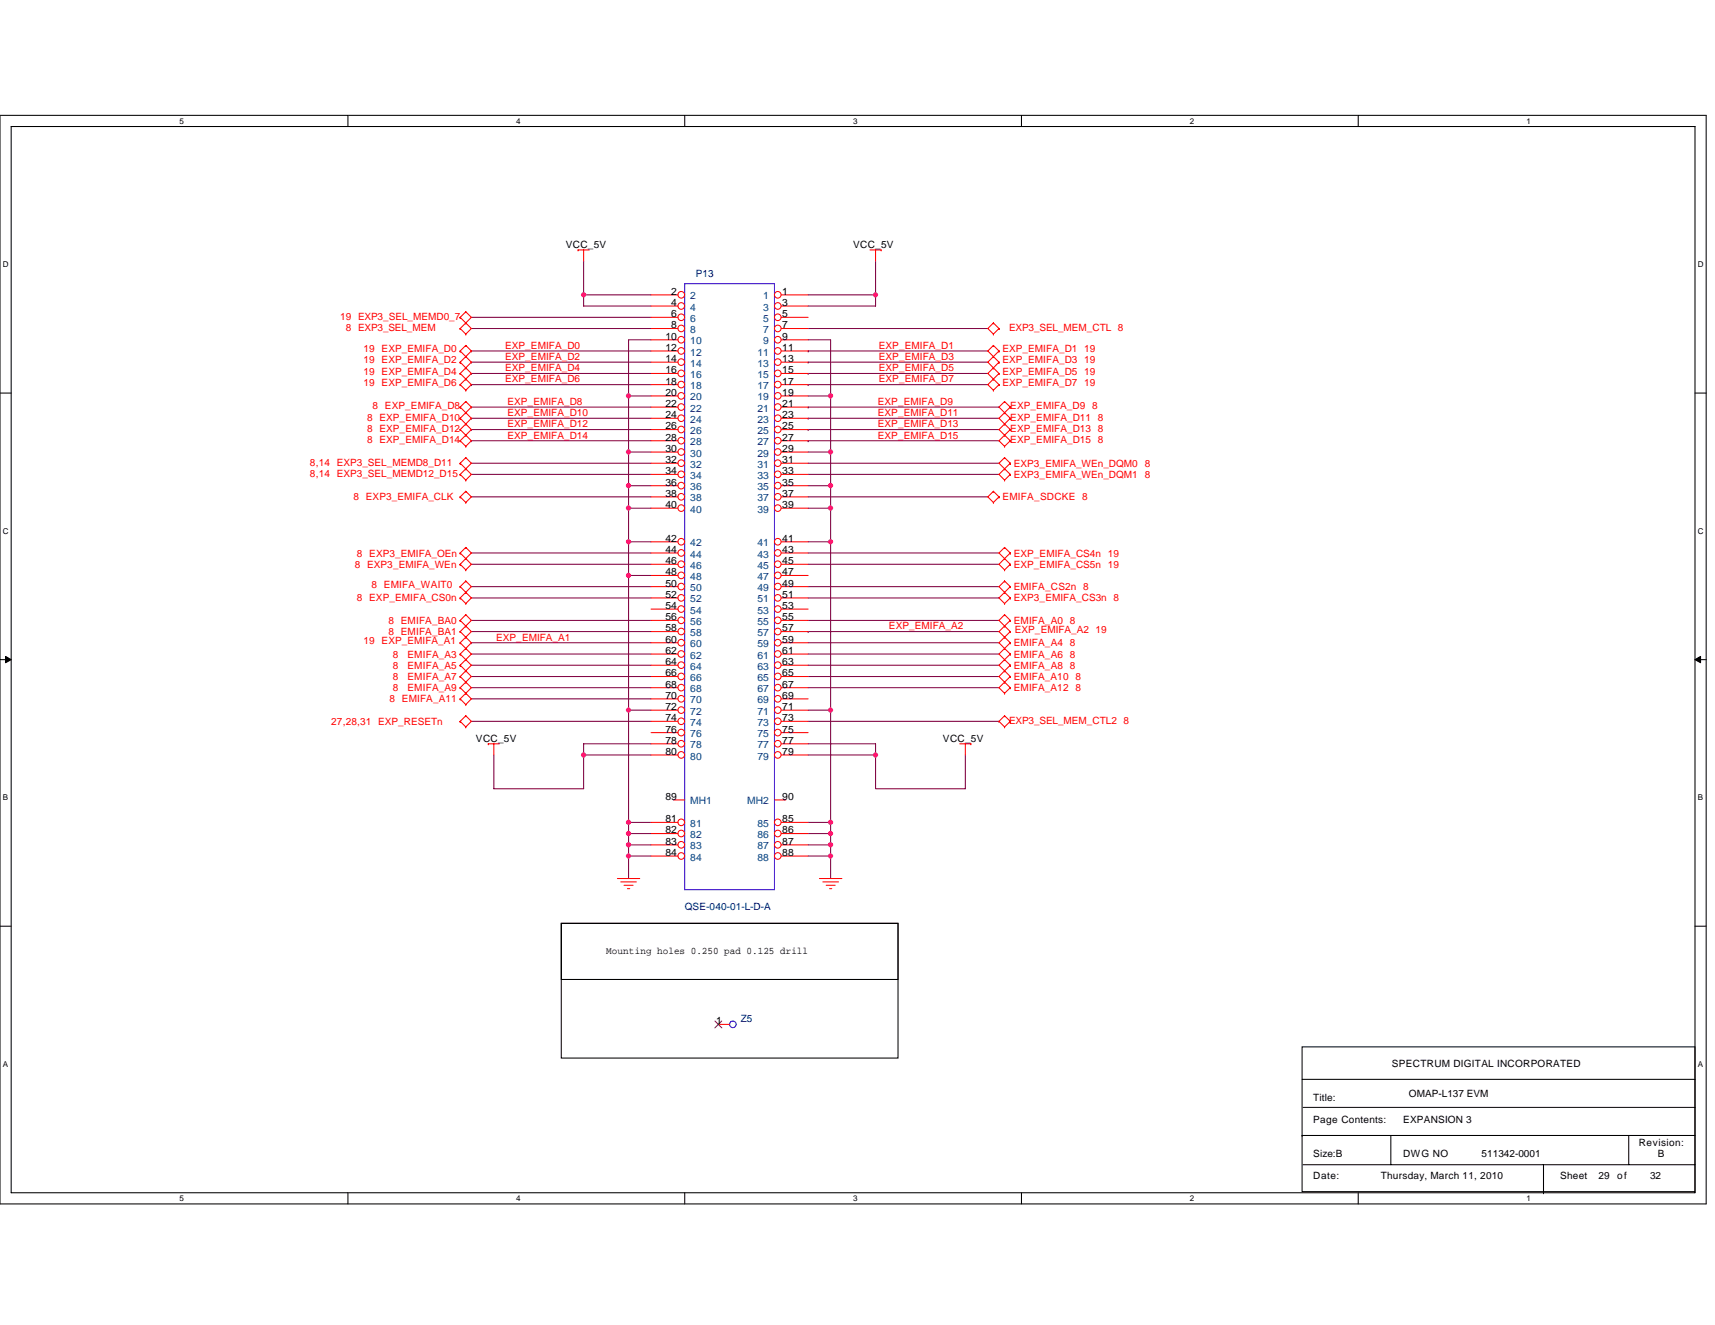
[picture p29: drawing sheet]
<svg xmlns="http://www.w3.org/2000/svg" width="279mm" height="216mm" viewBox="0 0 279 216" stroke-linecap="round" stroke-linejoin="round" font-family="sans-serif">
<defs><g id="words">
<g font-size="1.7">
<text x="109.3" y="48">2</text>
<text x="109.3" y="49.8">4</text>
<text x="109.3" y="51.7">6</text>
<text x="109.3" y="53.5">8</text>
<text x="127.4" y="48">1</text>
<text x="127.4" y="49.8">3</text>
<text x="127.4" y="51.7">5</text>
<text x="127.4" y="53.5">7</text>
<text x="108.4" y="55.4">10</text>
<text x="108.4" y="57.2">12</text>
<text x="108.4" y="59">14</text>
<text x="127.4" y="57.2">11</text>
<text x="127.4" y="59">13</text>
<text x="127.4" y="55.4">9</text>
<text x="108.4" y="60.8">16</text>
<text x="108.4" y="62.7">18</text>
<text x="108.4" y="64.5">20</text>
<text x="127.4" y="60.8">15</text>
<text x="127.4" y="62.7">17</text>
<text x="127.4" y="64.5">19</text>
<text x="108.4" y="66.3">22</text>
<text x="108.4" y="68.1">24</text>
<text x="108.4" y="70">26</text>
<text x="108.4" y="71.8">28</text>
<text x="127.4" y="66.3">21</text>
<text x="127.4" y="68.1">23</text>
<text x="127.4" y="70">25</text>
<text x="127.4" y="71.8">27</text>
<text x="108.4" y="73.6">30</text>
<text x="108.4" y="75.5">32</text>
<text x="108.4" y="77.3">34</text>
<text x="127.4" y="73.6">29</text>
<text x="127.4" y="75.5">31</text>
<text x="127.4" y="77.3">33</text>
<text x="108.4" y="79.1">36</text>
<text x="108.4" y="80.9">38</text>
<text x="108.4" y="82.8">40</text>
<text x="127.4" y="79.1">35</text>
<text x="127.4" y="80.9">37</text>
<text x="127.4" y="82.8">39</text>
<text x="108.4" y="88.3">42</text>
<text x="127.4" y="88.3">41</text>
<text x="108.4" y="90.1">44</text>
<text x="108.4" y="91.9">46</text>
<text x="108.4" y="93.7">48</text>
<text x="108.4" y="95.6">50</text>
<text x="127.4" y="90.1">43</text>
<text x="127.4" y="91.9">45</text>
<text x="127.4" y="93.7">47</text>
<text x="127.4" y="95.6">49</text>
<text x="108.4" y="97.4">52</text>
<text x="108.4" y="99.2">54</text>
<text x="108.4" y="101.1">56</text>
<text x="127.4" y="97.4">51</text>
<text x="127.4" y="99.2">53</text>
<text x="127.4" y="101.1">55</text>
<text x="108.4" y="102.9">58</text>
<text x="108.4" y="104.7">60</text>
<text x="108.4" y="106.6">62</text>
<text x="127.4" y="102.9">57</text>
<text x="127.4" y="104.7">59</text>
<text x="127.4" y="106.6">61</text>
<text x="108.4" y="108.4">64</text>
<text x="108.4" y="110.2">66</text>
<text x="108.4" y="112">68</text>
<text x="108.4" y="113.9">70</text>
<text x="127.4" y="108.4">63</text>
<text x="127.4" y="110.2">65</text>
<text x="127.4" y="112">67</text>
<text x="127.4" y="113.9">69</text>
<text x="108.4" y="115.7">72</text>
<text x="108.4" y="117.5">74</text>
<text x="108.4" y="119.4">76</text>
<text x="127.4" y="115.7">71</text>
<text x="127.4" y="117.5">73</text>
<text x="127.4" y="119.4">75</text>
<text x="108.4" y="121.2">78</text>
<text x="108.4" y="123">80</text>
<text x="127.4" y="121.2">77</text>
<text x="127.4" y="123">79</text>
<text x="108.4" y="130.3">89</text>
<text x="127.4" y="130.3">90</text>
<text x="108.4" y="134">81</text>
<text x="108.4" y="135.8">82</text>
<text x="108.4" y="137.6">83</text>
<text x="127.4" y="134">85</text>
<text x="127.4" y="135.8">86</text>
<text x="127.4" y="137.6">87</text>
<text x="108.4" y="139.5">84</text>
<text x="127.4" y="139.5">88</text>
<text x="116.7" y="166.9">1</text>
</g>
<g font-size="1.7" fill="#004080">
<text x="112.5" y="48.8">2</text>
<text x="112.5" y="50.6">4</text>
<text x="112.5" y="52.5">6</text>
<text x="124.3" y="48.8">1</text>
<text x="124.3" y="50.6">3</text>
<text x="124.3" y="52.5">5</text>
<text x="112.5" y="54.3">8</text>
<text x="112.5" y="56.1">10</text>
<text x="112.5" y="57.9">12</text>
<text x="112.5" y="59.8">14</text>
<text x="123.4" y="57.9">11</text>
<text x="123.4" y="59.8">13</text>
<text x="124.3" y="54.3">7</text>
<text x="124.3" y="56.1">9</text>
<text x="112.5" y="61.6">16</text>
<text x="112.5" y="63.4">18</text>
<text x="112.5" y="65.3">20</text>
<text x="123.4" y="61.6">15</text>
<text x="123.4" y="63.4">17</text>
<text x="123.4" y="65.3">19</text>
<text x="112.5" y="67.1">22</text>
<text x="112.5" y="68.9">24</text>
<text x="112.5" y="70.7">26</text>
<text x="123.4" y="67.1">21</text>
<text x="123.4" y="68.9">23</text>
<text x="123.4" y="70.7">25</text>
<text x="112.5" y="72.6">28</text>
<text x="112.5" y="74.4">30</text>
<text x="112.5" y="76.2">32</text>
<text x="123.4" y="72.6">27</text>
<text x="123.4" y="74.4">29</text>
<text x="123.4" y="76.2">31</text>
<text x="112.5" y="78">34</text>
<text x="112.5" y="79.9">36</text>
<text x="112.5" y="81.7">38</text>
<text x="112.5" y="83.5">40</text>
<text x="123.4" y="78">33</text>
<text x="123.4" y="79.9">35</text>
<text x="123.4" y="81.7">37</text>
<text x="123.4" y="83.5">39</text>
<text x="112.5" y="89">42</text>
<text x="123.4" y="89">41</text>
<text x="112.5" y="90.8">44</text>
<text x="112.5" y="92.7">46</text>
<text x="112.5" y="94.5">48</text>
<text x="123.4" y="90.8">43</text>
<text x="123.4" y="92.7">45</text>
<text x="123.4" y="94.5">47</text>
<text x="112.5" y="96.3">50</text>
<text x="112.5" y="98.2">52</text>
<text x="112.5" y="100">54</text>
<text x="112.5" y="101.8">56</text>
<text x="123.4" y="96.3">49</text>
<text x="123.4" y="98.2">51</text>
<text x="123.4" y="100">53</text>
<text x="123.4" y="101.8">55</text>
<text x="112.5" y="103.7">58</text>
<text x="112.5" y="105.5">60</text>
<text x="112.5" y="107.3">62</text>
<text x="123.4" y="103.7">57</text>
<text x="123.4" y="105.5">59</text>
<text x="123.4" y="107.3">61</text>
<text x="112.5" y="109.1">64</text>
<text x="112.5" y="111">66</text>
<text x="112.5" y="112.8">68</text>
<text x="123.4" y="109.1">63</text>
<text x="123.4" y="111">65</text>
<text x="123.4" y="112.8">67</text>
<text x="112.5" y="114.6">70</text>
<text x="112.5" y="116.5">72</text>
<text x="112.5" y="118.3">74</text>
<text x="123.4" y="114.6">69</text>
<text x="123.4" y="116.5">71</text>
<text x="123.4" y="118.3">73</text>
<text x="112.5" y="120.1">76</text>
<text x="112.5" y="121.9">78</text>
<text x="112.5" y="123.8">80</text>
<text x="123.4" y="120.1">75</text>
<text x="123.4" y="121.9">77</text>
<text x="123.4" y="123.8">79</text>
<text x="112.5" y="131.1">MH1</text>
<text x="121.7" y="131.1">MH2</text>
<text x="112.5" y="134.7">81</text>
<text x="112.5" y="136.6">82</text>
<text x="123.4" y="134.7">85</text>
<text x="123.4" y="136.6">86</text>
<text x="112.5" y="138.4">83</text>
<text x="112.5" y="140.2">84</text>
<text x="123.4" y="138.4">87</text>
<text x="123.4" y="140.2">88</text>
</g>
<g font-size="1.6">
<text x="92.2" y="40.4">VCC_5V</text>
<text x="139" y="40.4">VCC_5V</text>
<text x="77.5" y="120.9">VCC_5V</text>
<text x="153.6" y="120.9">VCC_5V</text>
<text x="98.7" y="155.4">Mounting holes 0.250 pad 0.125 drill</text>
<text x="226.8" y="173.9">SPECTRUM DIGITAL INCORPORATED</text>
<text x="214" y="179.4">Title:</text>
<text x="229.5" y="178.8">OMAP-L137 EVM</text>
<text x="214" y="183">Page Contents:</text>
<text x="228.6" y="183">EXPANSION 3</text>
<text x="214" y="188.5">Size:B</text>
<text x="228.6" y="188.5">DWG NO</text>
<text x="241.4" y="188.5">511342-0001</text>
<text x="267" y="186.7">Revision:</text>
<text x="270.1" y="188.5">B</text>
<text x="214" y="192.2">Date:</text>
<text x="224.9" y="192.2">Thursday, March 11, 2010</text>
<text x="254.2" y="192.2">Sheet</text>
<text x="260.4" y="192.2">29</text>
<text x="263.5" y="192.2">of</text>
<text x="268.8" y="192.2">32</text>
</g>
<g font-size="1.6" fill="#000080">
<text x="113.4" y="45.1">P13</text>
<text x="111.5" y="148.3">QSE-040-01-L-D-A</text>
<text x="120.7" y="166.6">Z5</text>
</g>
<g font-size="1.6" fill="#f00">
<text x="55.4" y="52.1">19 EXP3_SEL_MEMD0_7</text>
<text x="56.3" y="53.9">8 EXP3_SEL_MEM</text>
<text x="164.4" y="53.9">EXP3_SEL_MEM_CTL 8</text>
<text x="59.2" y="57.4">19 EXP_EMIFA_D0</text>
<text x="59.2" y="59.2">19 EXP_EMIFA_D2</text>
<text x="82.3" y="56.8">EXP_EMIFA_D0</text>
<text x="82.3" y="58.7">EXP_EMIFA_D2</text>
<text x="143.2" y="56.8">EXP_EMIFA_D1</text>
<text x="143.2" y="58.7">EXP_EMIFA_D3</text>
<text x="163.3" y="57.4">EXP_EMIFA_D1 19</text>
<text x="163.3" y="59.2">EXP_EMIFA_D3 19</text>
<text x="59.2" y="61">19 EXP_EMIFA_D4</text>
<text x="59.2" y="62.9">19 EXP_EMIFA_D6</text>
<text x="82.3" y="60.5">EXP_EMIFA_D4</text>
<text x="82.3" y="62.3">EXP_EMIFA_D6</text>
<text x="82.7" y="66">EXP_EMIFA_D8</text>
<text x="143" y="66">EXP_EMIFA_D9</text>
<text x="143.2" y="62.3">EXP_EMIFA_D7</text>
<text x="143.2" y="60.5">EXP_EMIFA_D5</text>
<text x="163.3" y="61">EXP_EMIFA_D5 19</text>
<text x="163.3" y="62.9">EXP_EMIFA_D7 19</text>
<text x="59.8" y="68.6">8 EXP_EMIFA_D10</text>
<text x="59.8" y="70.4">8 EXP_EMIFA_D12</text>
<text x="60.7" y="66.7">8 EXP_EMIFA_D8</text>
<text x="82.7" y="69.6">EXP_EMIFA_D12</text>
<text x="82.7" y="67.8">EXP_EMIFA_D10</text>
<text x="82.7" y="71.5">EXP_EMIFA_D14</text>
<text x="143" y="69.6">EXP_EMIFA_D13</text>
<text x="143" y="71.5">EXP_EMIFA_D15</text>
<text x="143" y="67.8">EXP_EMIFA_D11</text>
<text x="164.6" y="66.7">EXP_EMIFA_D9 8</text>
<text x="164.6" y="68.6">EXP_EMIFA_D11 8</text>
<text x="164.6" y="70.4">EXP_EMIFA_D13 8</text>
<text x="50.5" y="77.7">8,14 EXP3_SEL_MEMD12_D15</text>
<text x="50.5" y="75.9">8,14 EXP3_SEL_MEMD8_D11</text>
<text x="59.8" y="72.2">8 EXP_EMIFA_D14</text>
<text x="164.6" y="72.2">EXP_EMIFA_D15 8</text>
<text x="165.1" y="76.1">EXP3_EMIFA_WEn_DQM0</text>
<text x="165.1" y="77.9">EXP3_EMIFA_WEn_DQM1</text>
<text x="186.5" y="76.1">8</text>
<text x="186.5" y="77.9">8</text>
<text x="57.6" y="81.5">8 EXP3_EMIFA_CLK</text>
<text x="163.3" y="81.5">EMIFA_SDCKE 8</text>
<text x="57.8" y="92.5">8 EXP3_EMIFA_WEn</text>
<text x="58.1" y="90.7">8 EXP3_EMIFA_OEn</text>
<text x="60.5" y="95.8">8 EMIFA_WAIT0</text>
<text x="165.1" y="90.7">EXP_EMIFA_CS4n 19</text>
<text x="165.1" y="92.5">EXP_EMIFA_CS5n 19</text>
<text x="58.1" y="98">8 EXP_EMIFA_CS0n</text>
<text x="63.3" y="101.6">8 EMIFA_BA0</text>
<text x="165.1" y="96.2">EMIFA_CS2n 8</text>
<text x="165.1" y="98">EXP3_EMIFA_CS3n 8</text>
<text x="165.1" y="101.6">EMIFA_A0 8</text>
<text x="59.2" y="104.9">19 EXP_EMIFA_A1</text>
<text x="63.3" y="103.5">8 EMIFA_BA1</text>
<text x="64" y="107.1">8</text>
<text x="66.4" y="107.1">EMIFA_A3</text>
<text x="80.8" y="104.4">EXP_EMIFA_A1</text>
<text x="144.8" y="102.6">EXP_EMIFA_A2</text>
<text x="165.1" y="105.3">EMIFA_A4 8</text>
<text x="165.1" y="107.1">EMIFA_A6 8</text>
<text x="165.3" y="103.1">EXP_EMIFA_A2 19</text>
<text x="64" y="109">8</text>
<text x="64" y="112.6">8</text>
<text x="64" y="110.8">8</text>
<text x="66.4" y="109">EMIFA_A5</text>
<text x="66.4" y="112.6">EMIFA_A9</text>
<text x="66.4" y="110.8">EMIFA_A7</text>
<text x="165.1" y="109">EMIFA_A8 8</text>
<text x="165.1" y="110.8">EMIFA_A10 8</text>
<text x="165.1" y="112.6">EMIFA_A12 8</text>
<text x="53.9" y="118.1">27,28,31 EXP_RESETn</text>
<text x="63.5" y="114.4">8 EMIFA_A11</text>
<text x="164.4" y="117.9">EXP3_SEL_MEM_CTL2 8</text>
</g>
<g font-size="1.3">
<text x="29.3" y="20.2">5</text>
<text x="84.1" y="20.2">4</text>
<text x="139" y="20.2">3</text>
<text x="193.8" y="20.2">2</text>
<text x="248.7" y="20.2">1</text>
<text x=".5" y="43.5">D</text>
<text x="276.6" y="43.5">D</text>
<text x=".5" y="87">C</text>
<text x="276.6" y="87">C</text>
<text x=".5" y="130.4">B</text>
<text x="276.6" y="130.4">B</text>
<text x=".5" y="173.8">A</text>
<text x="276.6" y="173.8">A</text>
<text x="29.3" y="195.7">5</text>
<text x="84.1" y="195.7">4</text>
<text x="139" y="195.7">3</text>
<text x="193.8" y="195.7">2</text>
<text x="248.7" y="195.7">1</text>
</g>
</g></defs>
<path d="M0 18.8h278v177.4h-278zM1.8 20.6h274.3v173.8h-274.3z" fill="none" stroke="#000" stroke-width=".17"/>
<g fill="#fff">
<path d="M29.3 19h.7v1.4h-.7z"/>
<path d="M29.3 194.5h.7v1.5h-.7z"/>
</g>
<path d="M56.7 18.8v1.8M56.7 194.4v1.8" fill="none" stroke="#000" stroke-width=".17"/>
<g fill="#fff">
<path d="M84.1 19h.7v1.4h-.7z"/>
<path d="M84.1 194.5h.7v1.5h-.7z"/>
</g>
<path d="M111.5 18.8v1.8M111.5 194.4v1.8" fill="none" stroke="#000" stroke-width=".17"/>
<g fill="#fff">
<path d="M139 19h.7v1.4h-.7z"/>
<path d="M139 194.5h.7v1.5h-.7z"/>
</g>
<path d="M166.4 18.8v1.8M166.4 194.4v1.8" fill="none" stroke="#000" stroke-width=".17"/>
<g fill="#fff">
<path d="M193.8 19h.8v1.4h-.8z"/>
<path d="M193.8 194.5h.8v1.5h-.8z"/>
</g>
<path d="M221.3 18.8v1.8M221.3 194.4v1.8" fill="none" stroke="#000" stroke-width=".17"/>
<g fill="#fff">
<path d="M248.7 19h.7v1.4h-.7z"/>
<path d="M248.7 194.5h.7v1.5h-.7z"/>
<path d="M.5 42.3h.9v1.5h-.9z"/>
<path d="M276.6 42.3h1v1.5h-1z"/>
<path d="M.5 85.8h.9v1.4h-.9z"/>
<path d="M276.6 85.8h1v1.4h-1z"/>
</g>
<path d="M0 64.1h1.8M276.1 64.1h1.9" fill="none" stroke="#000" stroke-width=".17"/>
<g fill="#fff">
<path d="M.5 129.2h.8v1.5h-.8z"/>
<path d="M276.6 129.2h.9v1.5h-.9z"/>
</g>
<path d="M0 107.5h1.8M276.1 107.5h1.9" fill="none" stroke="#000" stroke-width=".17"/>
<path d="M.9 107l.9 .5-.9 .5zM276.1 107.5l1-.5v1z" fill="#000" stroke="#000" stroke-width=".16"/>
<g fill="#fff">
<path d="M.5 172.6h.8v1.5h-.8z"/>
<path d="M276.6 172.6h.9v1.5h-.9z"/>
</g>
<g fill="none" stroke="#000" stroke-width=".17">
<path d="M0 150.9h1.8M91.4 150.5h54.9v21.9h-54.9zM91.4 150.5h54.9v9.1h-54.9zM276.1 150.9h1.9M212.1 170.6h64v23.6h-64zM212.1 175.9h64M212.1 185h.1M212.1 185h64M212.3 189.8h63.8M212.3 180.4h63.8M226.6 185v4.8M251.5 194.4h.1"/>
<path d="M251.5 189.8v4.6M265.3 185v4.8"/>
</g>
<g fill="none" stroke="#800040" stroke-width=".17">
<path d="M76.8 57.2h.1M76.8 59h.1M76.8 53.5h29.3M76.8 51.7h29.3M76.8 57.2h29.3M76.8 59h29.3M95.1 42.6v5.4h11M95.1 48v1.9h11M106.1 55.4h-3.7v9.1h3.7M131.7 48h10.9M131.7 55.4h3.6v9.1M131.7 57.2h.1"/>
<path d="M131.7 59h.1M131.7 53.5h29.2M131.7 57.2h29.2M131.7 59h29.2M142.6 42.6v5.4M142.6 48v1.9h-10.9M76.8 70h.1M76.8 68.2h.1M76.8 71.8h.1M76.8 66.3h.1M76.8 60.9h.1M76.8 62.7h.1"/>
<path d="M76.8 77.3h29.3M76.8 75.5h29.3M76.8 70h29.3M76.8 68.2h29.3M76.8 71.8h29.3M76.8 66.3h29.3M76.8 60.9h29.3M76.8 62.7h29.3M102.4 73.7h3.7M102.4 79.1v9.2M102.4 64.5v9.2M102.4 73.7v5.4h3.7"/>
<path d="M131.7 73.7h3.6M131.7 79.1h3.6M131.7 75.5h31.1M131.7 77.3h31.1M131.7 70h.1M131.7 71.8h.1M131.7 66.3h.1M131.7 68.2h.1M131.7 62.7h.1M131.7 60.9h.1M131.7 64.5h3.6M131.7 70h31.1"/>
<path d="M131.7 68.2h31.1M131.7 71.8h31.1M131.7 66.3h31.1M131.7 60.9h29.2M131.7 62.7h29.2M135.3 64.5v9.2M135.3 79.1v3.7M135.3 73.7v5.4M76.8 81h29.3M76.8 97.4h29.3M76.8 95.6h29.3M76.8 90.1h29.3"/>
<path d="M76.8 91.9h29.3M102.4 88.3h3.7M102.4 93.8v21.9M102.4 82.8h3.7M102.4 88.3v5.5h3.7M131.7 82.8h3.6M131.7 88.3h3.6M131.7 95.6h31.1M131.7 97.4h31.1M131.7 90.1h31.1M131.7 91.9h31.1M131.7 81h29.2"/>
<path d="M135.3 82.8v5.5M135.3 88.3v27.4M76.8 112.1h29.3M76.8 113.9h29.3M76.8 106.6h29.3M76.8 108.4h29.3M76.8 110.2h29.3M76.8 101.1h29.3M76.8 102.9h29.3M76.8 104.7h.1M76.8 117.5h29.3M76.8 104.7h29.3"/>
<path d="M102.4 115.7v18.3M102.4 115.7h3.7M131.7 115.7h3.6M131.7 102.9h.1M131.7 108.4h31.1M131.7 110.2h31.1M131.7 112.1h31.1M131.7 104.7h31.1M131.7 106.6h31.1M131.7 101.1h31.1M131.7 102.9h31.1M131.7 117.5h31.1"/>
<path d="M135.3 115.7v18.3M162.8 117.5h.1M80.5 123v5.5h14.6v-5.5M95.1 123h11M102.4 139.5v3.7M102.4 134h3.7M102.4 135.8h3.7M102.4 135.8v1.9M102.4 137.7h3.7M102.4 139.5h3.7M102.4 134v1.8M102.4 137.7v1.8"/>
<path d="M106.1 121.2h-11v1.8M131.7 123h10.9M131.7 121.2h10.9v1.8M131.7 137.7h3.6M131.7 139.5h3.6M131.7 134h3.6M131.7 135.8h3.6M135.3 134v1.8M135.3 139.5v3.7M135.3 135.8v1.9M135.3 137.7v1.8M142.6 123v5.5h14.7v-5.5"/>
</g>
<g fill="none" stroke="#f00" stroke-width=".17">
<path d="M75 57.2h.1M75 59h.1M75 53.5h.1M75 51.7h.1M75 57.2l1.8 1.8-.9 .9M75 59l.9 .9M75 51.7l1.8 1.8-.9 .9M75 53.5l.9 .9M75.9 58.1h.1M75.9 56.3h.1M75.9 59.9h.1M75.9 52.6h.1"/>
<path d="M75.9 54.4h.1M75.9 50.8h.1M75.9 56.3l.9 .9-1.8 1.8M75.9 56.3l-.9 .9M75.9 59.9l.9 1-1.8 1.8M75.9 59.9l-.9 1M75.9 50.8l.9 .9-1.8 1.8M75.9 50.8l-.9 .9M94.2 40.7h.1M94.2 40.7h1.8M95.1 40.7v1.9M141.7 40.7h1.9"/>
<path d="M142.6 40.7v1.9M143.6 40.7h.1M161.8 58.1h.1M161.8 56.3h.1M161.8 59.9h.1M161.8 52.6h.1M161.8 54.4h.1M161.8 56.3l-.9 .9 1.9 1.8M161.8 56.3l1 .9M161.8 59.9l-.9 1 1.9 1.8M161.8 59.9l1 1M161.8 52.6l-.9 .9 .9 .9"/>
<path d="M161.8 52.6l1 .9M162.8 57.2h.1M162.8 59h.1M162.8 53.5h.1M162.8 57.2l-1.9 1.8 .9 .9M162.8 59l-1 .9M162.8 53.5l-1 .9M75 60.9h.1M75 62.7h.1M75 77.3h.1M75 75.5h.1M75 66.3h.1"/>
<path d="M75 68.2h.1M75 70h.1M75 71.8h.1M75 60.9l1.8 1.8-.9 .9M75 62.7l.9 .9M75 77.3l.9 .9M75 75.5l.9 .9M75 66.3l1.8 1.9-.9 .9M75 68.2l.9 .9M75 70l1.8 1.8-.9 .9M75 71.8l.9 .9M75.9 61.8h.1"/>
<path d="M75.9 63.6h.1M75.9 76.4h.1M75.9 78.2h.1M75.9 74.6h.1M75.9 67.2h.1M75.9 65.4h.1M75.9 69.1h.1M75.9 70.9h.1M75.9 72.7h.1M75.9 76.4l.9 .9-.9 .9M75.9 74.6l.9 .9-1.8 1.8M75.9 74.6l-.9 .9"/>
<path d="M75.9 65.4l.9 .9-1.8 1.9M75.9 65.4l-.9 .9M75.9 69.1l.9 .9-.9 .9M75.9 69.1l-.9 .9M75.9 70.9l-.9 .9M161.8 61.8h.1M161.8 63.6h.1M162.8 60.9h.1M162.8 62.7h.1M162.8 60.9l-1.9 1.8 .9 .9M162.8 62.7l-1 .9M163.7 74.6h.1"/>
<path d="M163.7 76.4h.1M163.7 78.2h.1M163.7 67.2h.1M163.7 65.4h.1M163.7 69.1h.1M163.7 70.9h.1M163.7 72.7h.1M163.7 74.6l-.9 .9 .9 .9M163.7 74.6l.9 .9M163.7 76.4l-.9 .9 .9 .9M163.7 76.4l.9 .9M163.7 65.4l-.9 .9 .9 .9"/>
<path d="M163.7 65.4l.9 .9M163.7 67.2l-.9 1 .9 .9M163.7 67.2l.9 1M163.7 69.1l.9 .9M163.7 70.9l-.9 .9 .9 .9M163.7 70.9l.9 .9M164.6 75.5h.1M164.6 77.3h.1M164.6 66.3h.1M164.6 68.2h.1M164.6 70h.1M164.6 71.8h.1"/>
<path d="M164.6 77.3l-.9 .9M164.6 75.5l-.9 .9M164.6 66.3l-.9 .9M164.6 68.2l-1.8 1.8 .9 .9M164.6 70l-.9 .9M164.6 71.8l-.9 .9M75 81h.1M75 95.6h.1M75 90.1h.1M75 91.9h.1M75 97.4h.1M75 81l.9 .9"/>
<path d="M75 95.6l.9 .9M75 90.1l.9 .9M75 91.9l.9 1M75 97.4l.9 .9M75.9 80.1h.1M75.9 81.9h.1M75.9 96.5h.1M75.9 94.7h.1M75.9 89.2h.1M75.9 91h.1M75.9 92.9h.1M75.9 98.3h.1"/>
<path d="M75.9 80.1l.9 .9-.9 .9M75.9 80.1l-.9 .9M75.9 94.7l.9 .9-.9 .9M75.9 94.7l-.9 .9M75.9 89.2l.9 .9-.9 .9M75.9 89.2l-.9 .9M75.9 91l.9 .9-.9 1M75.9 91l-.9 .9M75.9 96.5l.9 .9-.9 .9M75.9 96.5l-.9 .9M161.8 80.1h.1M161.8 81.9h.1"/>
<path d="M161.8 80.1l-.9 .9 .9 .9M161.8 80.1l1 .9M162.8 81h.1M162.8 81l-1 .9M163.7 94.7h.1M163.7 96.5h.1M163.7 98.3h.1M163.7 89.2h.1M163.7 91h.1M163.7 92.9h.1M163.7 94.7l-.9 .9 .9 .9M163.7 94.7l.9 .9"/>
<path d="M163.7 96.5l.9 .9M163.7 89.2l-.9 .9 1.8 1.8M163.7 89.2l.9 .9M163.7 91l-.9 .9 .9 1M164.6 95.6h.1M164.6 97.4h.1M164.6 90.1h.1M164.6 91.9h.1M164.6 95.6l-1.8 1.8 .9 .9M164.6 97.4l-.9 .9M164.6 90.1l-.9 .9M164.6 91.9l-.9 1"/>
<path d="M75 101.1h.1M75 106.6h.1M75 108.4h.1M75 112.1h.1M75 113.9h.1M75 110.2h.1M75 117.5h.1M75 102.9h.1M75 104.7h.1M75 101.1l1.8 1.8-1.8 1.8M75 106.6l1.8 1.8-.9 .9M75 108.4l.9 .9"/>
<path d="M75 110.2l1.8 1.9-1.8 1.8M75 112.1l1.8 1.8-.9 .9M75 113.9l.9 .9M75 117.5l.9 .9M75 102.9l1.8 1.8-.9 1M75 104.7l.9 1M75.9 100.2h.1M75.9 102h.1M75.9 105.7h.1M75.9 107.5h.1M75.9 109.3h.1M75.9 111.1h.1"/>
<path d="M75.9 113h.1M75.9 114.8h.1M75.9 116.6h.1M75.9 118.4h.1M75.9 103.8h.1M75.9 100.2l.9 .9-1.8 1.8M75.9 100.2l-.9 .9M75.9 105.7l.9 .9-1.8 1.8M75.9 105.7l-.9 .9M75.9 109.3l.9 .9-1.8 1.9M75.9 109.3l-.9 .9M75.9 116.6l.9 .9-.9 .9"/>
<path d="M75.9 116.6l-.9 .9M163.7 103.8h.1M163.7 105.7h.1M163.7 107.5h.1M163.7 109.3h.1M163.7 111.1h.1M163.7 113h.1M163.7 116.6h.1M163.7 118.4h.1M163.7 100.2h.1M163.7 102h.1M163.7 103.8l-.9 .9 .9 1"/>
<path d="M163.7 103.8l.9 .9M163.7 105.7l.9 .9M163.7 107.5l-.9 .9 1.8 1.8M163.7 107.5l.9 .9M163.7 109.3l-.9 .9 .9 .9M163.7 111.1l-.9 1 .9 .9M163.7 111.1l.9 1M163.7 116.6l-.9 .9 .9 .9M163.7 116.6l.9 .9M163.7 100.2l-.9 .9 .9 .9M163.7 100.2l.9 .9M163.7 102l-.9 .9 .9 .9"/>
<path d="M163.7 102l.9 .9M164.6 104.7h.1M164.6 106.6h.1M164.6 108.4h.1M164.6 110.2h.1M164.6 112.1h.1M164.6 117.5h.1M164.6 101.1h.1M164.6 102.9h.1M164.6 104.7l-1.8 1.9 .9 .9M164.6 106.6l-.9 .9M164.6 108.4l-.9 .9"/>
<path d="M164.6 110.2l-.9 .9M164.6 112.1l-.9 .9M164.6 117.5l-.9 .9M164.6 101.1l-.9 .9M164.6 102.9l-.9 .9M79.5 121.2h.1M79.5 121.2h1.9M80.5 121.2v1.8M156.4 121.2h1.8M157.3 121.2v1.8M158.2 121.2h.1M100.6 143.2h3.6"/>
<path d="M101.1 143.7h2.6M101.7 144.3h1.4M102.2 144.8h.4M133.5 143.2h3.7M134 143.7h2.6M134.6 144.3h1.5M135.1 144.8h.4M117 166.9h1.9"/>
</g>
<g fill="none" stroke="#00f" stroke-width=".17">
<path d="M111.5 46.2h14.7v98.8h-14.7z"/>
<circle cx="119.4" cy="166.9" r=".53"/>
</g>
<path d="M116.5 166.4l1.1 1.1M117.6 166.4l-1.1 1.1" fill="none" stroke="#804000" stroke-width=".16"/>
<circle cx="126.7" cy="48" r=".54" fill="#fff" stroke="#f00" stroke-width=".17"/>
<path d="M127.3 48h4.4" fill="none" stroke="#f00" stroke-width=".17"/>
<circle cx="111" cy="48" r=".54" fill="#fff" stroke="#f00" stroke-width=".17"/>
<path d="M106.1 48h4.3" fill="none" stroke="#f00" stroke-width=".17"/>
<circle cx="126.7" cy="49.9" r=".54" fill="#fff" stroke="#f00" stroke-width=".17"/>
<path d="M127.3 49.9h4.4" fill="none" stroke="#f00" stroke-width=".17"/>
<circle cx="111" cy="49.9" r=".54" fill="#fff" stroke="#f00" stroke-width=".17"/>
<path d="M106.1 49.9h4.3" fill="none" stroke="#f00" stroke-width=".17"/>
<circle cx="126.7" cy="51.7" r=".54" fill="#fff" stroke="#f00" stroke-width=".17"/>
<path d="M127.3 51.7h4.4" fill="none" stroke="#f00" stroke-width=".17"/>
<circle cx="111" cy="51.7" r=".54" fill="#fff" stroke="#f00" stroke-width=".17"/>
<path d="M106.1 51.7h4.3" fill="none" stroke="#f00" stroke-width=".17"/>
<circle cx="126.7" cy="53.5" r=".54" fill="#fff" stroke="#f00" stroke-width=".17"/>
<path d="M127.3 53.5h4.4" fill="none" stroke="#f00" stroke-width=".17"/>
<circle cx="111" cy="53.5" r=".54" fill="#fff" stroke="#f00" stroke-width=".17"/>
<path d="M106.1 53.5h4.3" fill="none" stroke="#f00" stroke-width=".17"/>
<circle cx="126.7" cy="55.4" r=".54" fill="#fff" stroke="#f00" stroke-width=".17"/>
<path d="M127.3 55.4h4.4" fill="none" stroke="#f00" stroke-width=".17"/>
<circle cx="111" cy="55.4" r=".54" fill="#fff" stroke="#f00" stroke-width=".17"/>
<path d="M106.1 55.4h4.3" fill="none" stroke="#f00" stroke-width=".17"/>
<circle cx="126.7" cy="57.2" r=".54" fill="#fff" stroke="#f00" stroke-width=".17"/>
<path d="M127.3 57.2h4.4" fill="none" stroke="#f00" stroke-width=".17"/>
<circle cx="111" cy="57.2" r=".54" fill="#fff" stroke="#f00" stroke-width=".17"/>
<path d="M106.1 57.2h4.3" fill="none" stroke="#f00" stroke-width=".17"/>
<circle cx="126.7" cy="59" r=".54" fill="#fff" stroke="#f00" stroke-width=".17"/>
<path d="M127.3 59h4.4" fill="none" stroke="#f00" stroke-width=".17"/>
<circle cx="111" cy="59" r=".54" fill="#fff" stroke="#f00" stroke-width=".17"/>
<path d="M106.1 59h4.3" fill="none" stroke="#f00" stroke-width=".17"/>
<circle cx="126.7" cy="60.8" r=".54" fill="#fff" stroke="#f00" stroke-width=".17"/>
<path d="M127.3 60.9h4.4" fill="none" stroke="#f00" stroke-width=".17"/>
<circle cx="111" cy="60.8" r=".54" fill="#fff" stroke="#f00" stroke-width=".17"/>
<path d="M106.1 60.9h4.3" fill="none" stroke="#f00" stroke-width=".17"/>
<circle cx="126.7" cy="62.7" r=".54" fill="#fff" stroke="#f00" stroke-width=".17"/>
<path d="M127.3 62.7h4.4" fill="none" stroke="#f00" stroke-width=".17"/>
<circle cx="111" cy="62.7" r=".54" fill="#fff" stroke="#f00" stroke-width=".17"/>
<path d="M106.1 62.7h4.3" fill="none" stroke="#f00" stroke-width=".17"/>
<circle cx="126.7" cy="64.5" r=".54" fill="#fff" stroke="#f00" stroke-width=".17"/>
<path d="M127.3 64.5h4.4" fill="none" stroke="#f00" stroke-width=".17"/>
<circle cx="111" cy="64.5" r=".54" fill="#fff" stroke="#f00" stroke-width=".17"/>
<path d="M106.1 64.5h4.3" fill="none" stroke="#f00" stroke-width=".17"/>
<circle cx="126.7" cy="66.3" r=".54" fill="#fff" stroke="#f00" stroke-width=".17"/>
<path d="M127.3 66.3h4.4" fill="none" stroke="#f00" stroke-width=".17"/>
<circle cx="111" cy="66.3" r=".54" fill="#fff" stroke="#f00" stroke-width=".17"/>
<path d="M106.1 66.3h4.3" fill="none" stroke="#f00" stroke-width=".17"/>
<circle cx="126.7" cy="68.1" r=".54" fill="#fff" stroke="#f00" stroke-width=".17"/>
<path d="M127.3 68.2h4.4" fill="none" stroke="#f00" stroke-width=".17"/>
<circle cx="111" cy="68.1" r=".54" fill="#fff" stroke="#f00" stroke-width=".17"/>
<path d="M106.1 68.2h4.3" fill="none" stroke="#f00" stroke-width=".17"/>
<circle cx="126.7" cy="70" r=".54" fill="#fff" stroke="#f00" stroke-width=".17"/>
<path d="M127.3 70h4.4" fill="none" stroke="#f00" stroke-width=".17"/>
<circle cx="111" cy="70" r=".54" fill="#fff" stroke="#f00" stroke-width=".17"/>
<path d="M106.1 70h4.3" fill="none" stroke="#f00" stroke-width=".17"/>
<circle cx="126.7" cy="71.8" r=".54" fill="#fff" stroke="#f00" stroke-width=".17"/>
<path d="M127.3 71.8h4.4" fill="none" stroke="#f00" stroke-width=".17"/>
<circle cx="111" cy="71.8" r=".54" fill="#fff" stroke="#f00" stroke-width=".17"/>
<path d="M106.1 71.8h4.3" fill="none" stroke="#f00" stroke-width=".17"/>
<circle cx="126.7" cy="73.6" r=".54" fill="#fff" stroke="#f00" stroke-width=".17"/>
<path d="M127.3 73.7h4.4" fill="none" stroke="#f00" stroke-width=".17"/>
<circle cx="111" cy="73.6" r=".54" fill="#fff" stroke="#f00" stroke-width=".17"/>
<path d="M106.1 73.7h4.3" fill="none" stroke="#f00" stroke-width=".17"/>
<circle cx="126.7" cy="75.5" r=".54" fill="#fff" stroke="#f00" stroke-width=".17"/>
<path d="M127.3 75.5h4.4" fill="none" stroke="#f00" stroke-width=".17"/>
<circle cx="111" cy="75.5" r=".54" fill="#fff" stroke="#f00" stroke-width=".17"/>
<path d="M106.1 75.5h4.3" fill="none" stroke="#f00" stroke-width=".17"/>
<circle cx="126.7" cy="77.3" r=".54" fill="#fff" stroke="#f00" stroke-width=".17"/>
<path d="M127.3 77.3h4.4" fill="none" stroke="#f00" stroke-width=".17"/>
<circle cx="111" cy="77.3" r=".54" fill="#fff" stroke="#f00" stroke-width=".17"/>
<path d="M106.1 77.3h4.3" fill="none" stroke="#f00" stroke-width=".17"/>
<circle cx="126.7" cy="79.1" r=".54" fill="#fff" stroke="#f00" stroke-width=".17"/>
<path d="M127.3 79.1h4.4" fill="none" stroke="#f00" stroke-width=".17"/>
<circle cx="111" cy="79.1" r=".54" fill="#fff" stroke="#f00" stroke-width=".17"/>
<path d="M106.1 79.1h4.3" fill="none" stroke="#f00" stroke-width=".17"/>
<circle cx="126.7" cy="80.9" r=".54" fill="#fff" stroke="#f00" stroke-width=".17"/>
<path d="M127.3 81h4.4" fill="none" stroke="#f00" stroke-width=".17"/>
<circle cx="111" cy="80.9" r=".54" fill="#fff" stroke="#f00" stroke-width=".17"/>
<path d="M106.1 81h4.3" fill="none" stroke="#f00" stroke-width=".17"/>
<circle cx="126.7" cy="82.8" r=".54" fill="#fff" stroke="#f00" stroke-width=".17"/>
<path d="M127.3 82.8h4.4" fill="none" stroke="#f00" stroke-width=".17"/>
<circle cx="111" cy="82.8" r=".54" fill="#fff" stroke="#f00" stroke-width=".17"/>
<path d="M106.1 82.8h4.3" fill="none" stroke="#f00" stroke-width=".17"/>
<circle cx="126.7" cy="88.3" r=".54" fill="#fff" stroke="#f00" stroke-width=".17"/>
<path d="M127.3 88.3h4.4" fill="none" stroke="#f00" stroke-width=".17"/>
<circle cx="111" cy="88.3" r=".54" fill="#fff" stroke="#f00" stroke-width=".17"/>
<path d="M106.1 88.3h4.3" fill="none" stroke="#f00" stroke-width=".17"/>
<circle cx="126.7" cy="90.1" r=".54" fill="#fff" stroke="#f00" stroke-width=".17"/>
<path d="M127.3 90.1h4.4" fill="none" stroke="#f00" stroke-width=".17"/>
<circle cx="111" cy="90.1" r=".54" fill="#fff" stroke="#f00" stroke-width=".17"/>
<path d="M106.1 90.1h4.3" fill="none" stroke="#f00" stroke-width=".17"/>
<circle cx="126.7" cy="91.9" r=".54" fill="#fff" stroke="#f00" stroke-width=".17"/>
<path d="M127.3 91.9h4.4" fill="none" stroke="#f00" stroke-width=".17"/>
<circle cx="111" cy="91.9" r=".54" fill="#fff" stroke="#f00" stroke-width=".17"/>
<path d="M106.1 91.9h4.3" fill="none" stroke="#f00" stroke-width=".17"/>
<circle cx="126.7" cy="93.8" r=".54" fill="#fff" stroke="#f00" stroke-width=".17"/>
<path d="M127.3 93.8h4.4" fill="none" stroke="#f00" stroke-width=".17"/>
<circle cx="111" cy="93.8" r=".54" fill="#fff" stroke="#f00" stroke-width=".17"/>
<path d="M106.1 93.8h4.3" fill="none" stroke="#f00" stroke-width=".17"/>
<circle cx="126.7" cy="95.6" r=".54" fill="#fff" stroke="#f00" stroke-width=".17"/>
<path d="M127.3 95.6h4.4" fill="none" stroke="#f00" stroke-width=".17"/>
<circle cx="111" cy="95.6" r=".54" fill="#fff" stroke="#f00" stroke-width=".17"/>
<path d="M106.1 95.6h4.3" fill="none" stroke="#f00" stroke-width=".17"/>
<circle cx="126.7" cy="97.4" r=".54" fill="#fff" stroke="#f00" stroke-width=".17"/>
<path d="M127.3 97.4h4.4" fill="none" stroke="#f00" stroke-width=".17"/>
<circle cx="111" cy="97.4" r=".54" fill="#fff" stroke="#f00" stroke-width=".17"/>
<path d="M106.1 97.4h4.3" fill="none" stroke="#f00" stroke-width=".17"/>
<circle cx="126.7" cy="99.2" r=".54" fill="#fff" stroke="#f00" stroke-width=".17"/>
<path d="M127.3 99.3h4.4" fill="none" stroke="#f00" stroke-width=".17"/>
<circle cx="111" cy="99.2" r=".54" fill="#fff" stroke="#f00" stroke-width=".17"/>
<path d="M106.1 99.3h4.3" fill="none" stroke="#f00" stroke-width=".17"/>
<circle cx="126.7" cy="101.1" r=".54" fill="#fff" stroke="#f00" stroke-width=".17"/>
<path d="M127.3 101.1h4.4" fill="none" stroke="#f00" stroke-width=".17"/>
<circle cx="111" cy="101.1" r=".54" fill="#fff" stroke="#f00" stroke-width=".17"/>
<path d="M106.1 101.1h4.3" fill="none" stroke="#f00" stroke-width=".17"/>
<circle cx="126.7" cy="102.9" r=".54" fill="#fff" stroke="#f00" stroke-width=".17"/>
<path d="M127.3 102.9h4.4" fill="none" stroke="#f00" stroke-width=".17"/>
<circle cx="111" cy="102.9" r=".54" fill="#fff" stroke="#f00" stroke-width=".17"/>
<path d="M106.1 102.9h4.3" fill="none" stroke="#f00" stroke-width=".17"/>
<circle cx="126.7" cy="104.7" r=".54" fill="#fff" stroke="#f00" stroke-width=".17"/>
<path d="M127.3 104.7h4.4" fill="none" stroke="#f00" stroke-width=".17"/>
<circle cx="111" cy="104.7" r=".54" fill="#fff" stroke="#f00" stroke-width=".17"/>
<path d="M106.1 104.7h4.3" fill="none" stroke="#f00" stroke-width=".17"/>
<circle cx="126.7" cy="106.6" r=".54" fill="#fff" stroke="#f00" stroke-width=".17"/>
<path d="M127.3 106.6h4.4" fill="none" stroke="#f00" stroke-width=".17"/>
<circle cx="111" cy="106.6" r=".54" fill="#fff" stroke="#f00" stroke-width=".17"/>
<path d="M106.1 106.6h4.3" fill="none" stroke="#f00" stroke-width=".17"/>
<circle cx="126.7" cy="108.4" r=".54" fill="#fff" stroke="#f00" stroke-width=".17"/>
<path d="M127.3 108.4h4.4" fill="none" stroke="#f00" stroke-width=".17"/>
<circle cx="111" cy="108.4" r=".54" fill="#fff" stroke="#f00" stroke-width=".17"/>
<path d="M106.1 108.4h4.3" fill="none" stroke="#f00" stroke-width=".17"/>
<circle cx="126.7" cy="110.2" r=".54" fill="#fff" stroke="#f00" stroke-width=".17"/>
<path d="M127.3 110.2h4.4" fill="none" stroke="#f00" stroke-width=".17"/>
<circle cx="111" cy="110.2" r=".54" fill="#fff" stroke="#f00" stroke-width=".17"/>
<path d="M106.1 110.2h4.3" fill="none" stroke="#f00" stroke-width=".17"/>
<circle cx="126.7" cy="112" r=".54" fill="#fff" stroke="#f00" stroke-width=".17"/>
<path d="M127.3 112.1h4.4" fill="none" stroke="#f00" stroke-width=".17"/>
<circle cx="111" cy="112" r=".54" fill="#fff" stroke="#f00" stroke-width=".17"/>
<path d="M106.1 112.1h4.3" fill="none" stroke="#f00" stroke-width=".17"/>
<circle cx="126.7" cy="113.9" r=".54" fill="#fff" stroke="#f00" stroke-width=".17"/>
<path d="M127.3 113.9h4.4" fill="none" stroke="#f00" stroke-width=".17"/>
<circle cx="111" cy="113.9" r=".54" fill="#fff" stroke="#f00" stroke-width=".17"/>
<path d="M106.1 113.9h4.3" fill="none" stroke="#f00" stroke-width=".17"/>
<circle cx="126.7" cy="115.7" r=".54" fill="#fff" stroke="#f00" stroke-width=".17"/>
<path d="M127.3 115.7h4.4" fill="none" stroke="#f00" stroke-width=".17"/>
<circle cx="111" cy="115.7" r=".54" fill="#fff" stroke="#f00" stroke-width=".17"/>
<path d="M106.1 115.7h4.3" fill="none" stroke="#f00" stroke-width=".17"/>
<circle cx="126.7" cy="117.5" r=".54" fill="#fff" stroke="#f00" stroke-width=".17"/>
<path d="M127.3 117.5h4.4" fill="none" stroke="#f00" stroke-width=".17"/>
<circle cx="111" cy="117.5" r=".54" fill="#fff" stroke="#f00" stroke-width=".17"/>
<path d="M106.1 117.5h4.3" fill="none" stroke="#f00" stroke-width=".17"/>
<circle cx="126.7" cy="119.4" r=".54" fill="#fff" stroke="#f00" stroke-width=".17"/>
<path d="M127.3 119.4h4.4" fill="none" stroke="#f00" stroke-width=".17"/>
<circle cx="111" cy="119.4" r=".54" fill="#fff" stroke="#f00" stroke-width=".17"/>
<path d="M106.1 119.4h4.3" fill="none" stroke="#f00" stroke-width=".17"/>
<circle cx="126.7" cy="121.2" r=".54" fill="#fff" stroke="#f00" stroke-width=".17"/>
<path d="M127.3 121.2h4.4" fill="none" stroke="#f00" stroke-width=".17"/>
<circle cx="111" cy="121.2" r=".54" fill="#fff" stroke="#f00" stroke-width=".17"/>
<path d="M106.1 121.2h4.3" fill="none" stroke="#f00" stroke-width=".17"/>
<circle cx="126.7" cy="123" r=".54" fill="#fff" stroke="#f00" stroke-width=".17"/>
<path d="M127.3 123h4.4" fill="none" stroke="#f00" stroke-width=".17"/>
<circle cx="111" cy="123" r=".54" fill="#fff" stroke="#f00" stroke-width=".17"/>
<path d="M106.1 123h4.3" fill="none" stroke="#f00" stroke-width=".17"/>
<circle cx="111" cy="134" r=".54" fill="#fff" stroke="#f00" stroke-width=".17"/>
<path d="M106.1 134h4.3" fill="none" stroke="#f00" stroke-width=".17"/>
<circle cx="111" cy="135.8" r=".54" fill="#fff" stroke="#f00" stroke-width=".17"/>
<path d="M106.1 135.8h4.3" fill="none" stroke="#f00" stroke-width=".17"/>
<circle cx="111" cy="137.7" r=".54" fill="#fff" stroke="#f00" stroke-width=".17"/>
<path d="M106.1 137.7h4.3" fill="none" stroke="#f00" stroke-width=".17"/>
<circle cx="111" cy="139.5" r=".54" fill="#fff" stroke="#f00" stroke-width=".17"/>
<path d="M106.1 139.5h4.3" fill="none" stroke="#f00" stroke-width=".17"/>
<circle cx="126.7" cy="134" r=".54" fill="#fff" stroke="#f00" stroke-width=".17"/>
<path d="M127.3 134h4.4" fill="none" stroke="#f00" stroke-width=".17"/>
<circle cx="126.7" cy="135.8" r=".54" fill="#fff" stroke="#f00" stroke-width=".17"/>
<path d="M127.3 135.8h4.4" fill="none" stroke="#f00" stroke-width=".17"/>
<circle cx="126.7" cy="137.7" r=".54" fill="#fff" stroke="#f00" stroke-width=".17"/>
<path d="M127.3 137.7h4.4" fill="none" stroke="#f00" stroke-width=".17"/>
<circle cx="126.7" cy="139.5" r=".54" fill="#fff" stroke="#f00" stroke-width=".17"/>
<path d="M109.7 130.3h1.8M126.2 130.3h1.8M127.3 139.5h4.4" fill="none" stroke="#f00" stroke-width=".17"/>
<g fill="#f0f" stroke="#f0f" stroke-width=".17">
<circle cx="95.1" cy="123" r=".36"/>
<circle cx="142.6" cy="123" r=".36"/>
<circle cx="102.4" cy="135.8" r=".35"/>
<circle cx="102.4" cy="137.6" r=".36"/>
<circle cx="102.4" cy="139.5" r=".35"/>
<circle cx="135.3" cy="137.6" r=".36"/>
<circle cx="135.3" cy="139.5" r=".35"/>
<circle cx="135.3" cy="135.8" r=".35"/>
<circle cx="142.6" cy="48" r=".35"/>
<circle cx="135.3" cy="134" r=".35"/>
<circle cx="135.3" cy="115.7" r=".35"/>
<circle cx="95.1" cy="48" r=".36"/>
<circle cx="135.3" cy="64.5" r=".36"/>
<circle cx="135.3" cy="79.1" r=".35"/>
<circle cx="135.3" cy="82.8" r=".36"/>
<circle cx="135.3" cy="88.3" r=".35"/>
<circle cx="102.4" cy="134" r=".35"/>
<circle cx="102.4" cy="115.7" r=".35"/>
<circle cx="102.4" cy="93.8" r=".35"/>
<circle cx="102.4" cy="82.8" r=".36"/>
<circle cx="102.4" cy="79.1" r=".35"/>
<circle cx="102.4" cy="64.5" r=".36"/>
<circle cx="135.3" cy="73.6" r=".36"/>
<circle cx="102.4" cy="73.6" r=".36"/>
<circle cx="102.4" cy="88.3" r=".35"/>
</g>
<use href="#words"/>
</svg>
